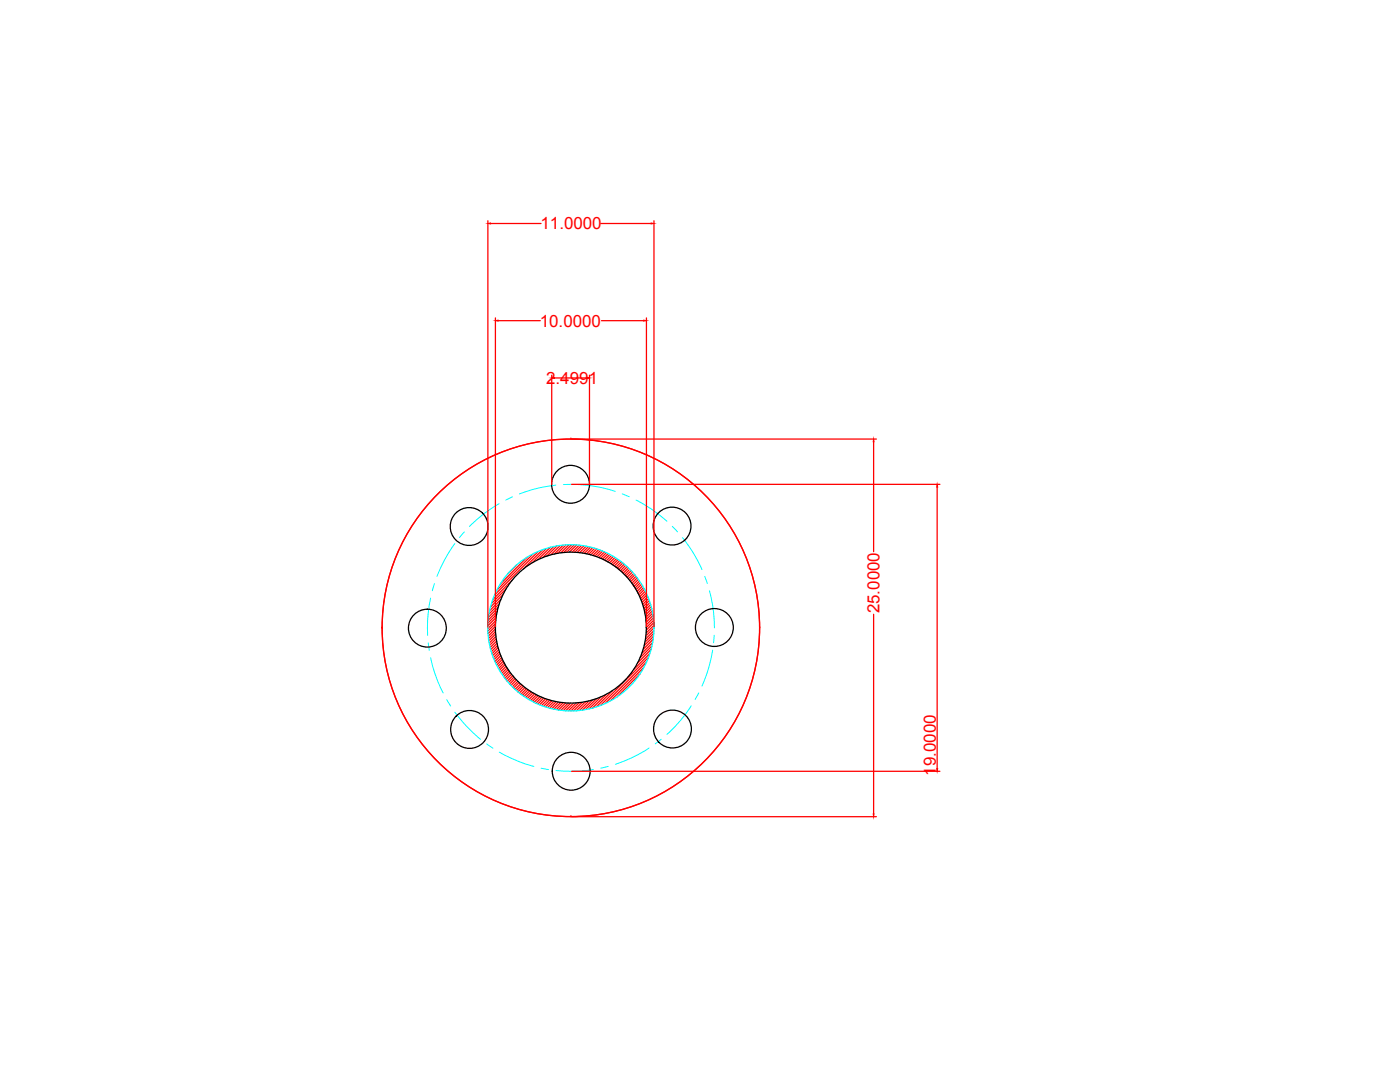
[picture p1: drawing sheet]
<svg xmlns="http://www.w3.org/2000/svg" width="279mm" height="216mm" viewBox="0 0 279 216" stroke-linecap="round" stroke-linejoin="round" font-family="sans-serif">
<defs><g id="words">
<g font-size="3.4" fill="#f00">
<text x="107.9" y="45.8">11.0000</text>
<text x="107.7" y="65.2">10.0000</text>
<text x="109" y="76.6">2.4991</text>
<text x="175.5" y="122.4" transform="rotate(-90 175.5 122.4)">25.0000</text>
<text x="186.7" y="154.8" transform="rotate(-90 186.7 154.8)">19.0000</text>
</g>
</g></defs>
<!-- layer: 0 -->
<g fill="none" stroke="#0ff" stroke-width=".2">
<path d="M102.3 99.1l-1.4 .7M110.9 96.8h-.1a26.8 26.8 0 0 0-7.1 1.8M113.9 96.6l-1.5 .1M115.4 96.7h.1a29.2 29.2 0 0 1 7.3 1.3M124.2 98.6l1.4 .5M126.9 99.8l.4 .2a28.3 28.3 0 0 1 5.8 4M85.9 119.3a27.7 27.7 0 0 0-.6 7.5M86.7 116.4l-.4 1.5M90.8 108.5l-.6 .7a30.2 30.2 0 0 0-3 5.8M92.7 106.1l-1 1.2M99.6 100.5l-.4 .3a28.1 28.1 0 0 0-5.5 4.3M134.2 105l1 1.1"/>
<path d="M136.2 107.3l.5 .7a27.3 27.3 0 0 1 3.4 5.6M140.7 115l.5 1.4M141.6 117.9a27.6 27.6 0 0 1 1 7.4M85.5 128.3l.2 1.5M85.9 131.2l.1 .2a27.6 27.6 0 0 0 2.4 6.9M89.2 139.6l.7 1.3M139.4 138.3l-.7 1.3M142.2 129.7v.2a29.5 29.5 0 0 1-2.1 7M142.5 126.7l-.1 1.5M90.8 142.1l.3 .5a28.3 28.3 0 0 0 4.8 4.9M97.1 148.4l1.3 .9M99.6 150.1l.9 .5a29.3 29.3 0 0 0 6 2.3"/>
<path d="M108 153.3l1.5 .3M118.4 153.5a28.6 28.6 0 0 1-7.4 .3M121.4 152.9l-1.5 .4M129.5 149.3l-.8 .5a30 30 0 0 1-5.9 2.7M132 147.5l-1.2 .9M137.9 140.8l-.3 .6a27.7 27.7 0 0 1-4.5 5.1"/>
</g>
<g fill="none" stroke="#f00" stroke-width=".25">
<path d="M97.4 44v81.1M97.9 44.6h10.1M119.9 44.6h10.1M130.5 44v81.1M98.9 63.4v61.7M99.4 64h8.4M110.1 74.9v21.8M110.7 75.4h6.4M117.6 74.9v21.8M120 64h8.5M129 63.4v61.7M113.9 87.6h.1"/>
<path d="M114.1 96.6h73.5M114.1 87.6h60.8M174.3 88.1v22M187 97.2v56.2M99.9 119.6l-2.2 2.3M100.4 118.7l-2.5 2.5M101 117.5l-2.9 2.9M102.3 115.7l-3.9 3.9M103.1 112.7l-1.8 1.8M105.2 111.2l-5.3 5.3M106.4 110.5l-7.2 7.2M107.4 110l-8.7 8.7"/>
<path d="M108.3 109.7l-3.9 3.9M109.1 109.4l-2.9 2.9M109.8 109.2l-2.5 2.5M110.5 109.1l-2.2 2.2M111.2 108.9l-2.1 2.1M111.8 108.8l-1.9 1.9M112.4 108.8l-1.8 1.8M113 108.7l-1.7 1.7M113.5 108.7l-1.6 1.6M114.1 108.7l-1.6 1.5M114.6 108.7l-1.5 1.5M115.1 108.7l-1.5 1.5"/>
<path d="M115.6 108.8l-1.4 1.4M116.1 108.8l-1.4 1.4M116.5 108.9l-1.3 1.3M117 109l-1.3 1.3M117.4 109.1l-1.2 1.2M117.9 109.2l-1.3 1.2M118.3 109.3l-1.2 1.2M118.7 109.4l-1.2 1.2M119.1 109.5l-1.2 1.2M119.5 109.7l-1.2 1.1M119.9 109.8l-1.2 1.2M120.3 110l-1.2 1.1"/>
<path d="M120.7 110.1l-1.2 1.2M121 110.3l-1.1 1.1M121.4 110.5l-1.2 1.1M121.7 110.6l-1.1 1.1M122.1 110.8l-1.1 1.1M122.4 111l-1.1 1.1M122.7 111.2l-1.1 1.1M123.1 111.4l-1.1 1.1M123.4 111.7l-1.1 1M123.7 111.9l-1.1 1M124 112.1l-1.1 1.1M124.3 112.3l-1.1 1.1"/>
<path d="M124.6 112.6l-1.1 1M124.9 112.8l-1.1 1.1M125.2 113.1l-1.1 1M125.4 113.3l-1 1.1M125.7 113.6l-1 1M126 113.9l-1.1 1M126.2 114.1l-1 1.1M126.5 114.4l-1.1 1.1M126.7 114.7l-1.1 1.1M126.9 115l-1 1.1M127.2 115.3l-1.1 1.1M127.4 115.6l-1.1 1.1"/>
<path d="M127.6 115.9l-1 1.1M127.8 116.2l-1.1 1.1M128 116.6l-1 1.1M128.2 116.9l-1.1 1.1M128.4 117.2l-1.1 1.1M128.6 117.6l-1.1 1.1M128.8 117.9l-1.1 1.2M129 118.3l-1.2 1.1M129.1 118.7l-1.1 1.1M129.3 119l-1.2 1.2M129.5 119.4l-1.2 1.2M129.6 119.8l-1.2 1.2"/>
<path d="M76.3 125.3h.1M98.9 125l-1.5 1.4M98.9 125.5l-1.4 1.4M98.9 124.4l-1.5 1.5M98.9 126l-1.4 1.4M98.9 126.5l-1.3 1.4M98.9 123.8l-1.5 1.6M99 127l-1.4 1.3M99 123.2l-1.6 1.7M99 127.5l-1.3 1.3M99.1 122.6l-1.7 1.7M99.1 127.9l-1.3 1.3"/>
<path d="M99.2 128.4l-1.3 1.2M99.2 121.9l-1.8 1.8M99.3 128.8l-1.2 1.2M99.4 129.2l-1.2 1.3M99.4 121.2l-1.9 1.9M99.5 129.6l-1.2 1.2M99.7 120.5l-2.1 2M99.7 130l-1.2 1.2M99.8 130.5l-1.2 1.1M99.9 130.8l-1.1 1.2M100.1 131.2l-1.2 1.2M100.2 131.6l-1.1 1.1"/>
<path d="M100.4 131.9l-1.1 1.2M100.6 132.3l-1.1 1.1M100.8 132.6l-1.1 1.1M101 133l-1.1 1.1M101.2 133.3l-1.1 1.1M101.4 133.6l-1.1 1.1M101.6 133.9l-1.1 1.1M101.8 134.2l-1 1.1M102.1 134.6l-1.1 1M102.3 134.9l-1.1 1M102.6 135.1l-1.1 1.1M102.8 135.4l-1.1 1.1"/>
<path d="M103.1 135.7l-1.1 1.1M103.3 136l-1 1M103.6 136.2l-1.1 1.1M103.9 136.5l-1.1 1.1M104.2 136.7l-1.1 1.1M104.5 137l-1.1 1M104.8 137.2l-1.1 1.1M105.1 137.4l-1.1 1.1M105.4 137.6l-1.1 1.1M105.7 137.9l-1.1 1.1M106 138.1l-1.1 1.1M106.3 138.3l-1.1 1.1"/>
<path d="M106.7 138.5l-1.1 1.1M107 138.6l-1.1 1.2M107.4 138.8l-1.1 1.2M107.8 139l-1.2 1.1M108.1 139.1l-1.1 1.2M108.5 139.3l-1.2 1.2M108.9 139.4l-1.2 1.2M109.3 139.6l-1.2 1.2M109.7 139.7l-1.2 1.2M110.1 139.8l-1.2 1.3M110.5 139.9l-1.2 1.3M117.5 139.9l-1.9 1.9"/>
<path d="M118.2 139.7l-2 2M119 139.4l-2.1 2.2M119.9 139.1l-2.4 2.4M120.9 138.6l-2.7 2.7M122.2 137.8l-3.2 3.3M127.7 134.5l-4.6 4.6M128.5 133.1l-6.7 6.8M129.1 132.1l-8.4 8.3M129.4 131.2l-9.6 9.6M129.7 120.2l-1.2 1.2M129.7 130.3l-3.2 3.3M129.9 120.6l-1.3 1.3"/>
<path d="M129.9 129.6l-2.6 2.6M130 121.1l-1.3 1.2M130.1 121.5l-1.3 1.2M130.1 128.9l-2.3 2.3M130.2 121.9l-1.3 1.3M130.3 122.3l-1.4 1.4M130.3 128.2l-2.2 2.1M130.3 122.8l-1.3 1.4M130.3 127.6l-1.9 2M130.4 123.3l-1.4 1.4M130.4 127l-1.8 1.8M130.5 123.8l-1.5 1.4"/>
<path d="M130.5 124.2l-1.5 1.5M130.5 126.4l-1.8 1.7M130.5 124.8l-1.5 1.5M130.5 125.3l-1.6 1.6M130.5 125.8l-1.7 1.7M151.6 125.3h.1M174.3 122.6v39.8M111 140l-1.3 1.3M111.4 140.1l-1.3 1.3M111.9 140.2l-1.3 1.3M112.4 140.2l-1.4 1.4M112.9 140.3l-1.4 1.4"/>
<path d="M113.4 140.3l-1.5 1.4M113.9 140.3l-1.5 1.5M114.1 153.9h73.5M114.4 140.3l-1.5 1.5M115 140.3l-1.6 1.5M115.6 140.2l-1.7 1.7M116.2 140.1l-1.7 1.7M116.8 140l-1.8 1.8M113.9 163h.1M114.1 163h60.8"/>
<circle cx="113.9" cy="125.3" r="37.7"/>
</g>
<!-- layer: small circle -->
<g fill="none" stroke="#000" stroke-width=".25">
<circle cx="113.9" cy="96.6" r="3.8"/>
<circle cx="93.6" cy="105.1" r="3.8"/>
<circle cx="134.1" cy="105" r="3.8"/>
<circle cx="85.3" cy="125.3" r="3.8"/>
<circle cx="113.9" cy="125.2" r="15.1"/>
<circle cx="142.6" cy="125.2" r="3.8"/>
<circle cx="93.7" cy="145.6" r="3.8"/>
<circle cx="114" cy="153.9" r="3.8"/>
<circle cx="134.2" cy="145.5" r="3.8"/>
</g>
<!-- layer: 0 -->
<circle cx="113.9" cy="125.3" r="16.6" fill="none" stroke="#0ff" stroke-width=".25"/>
<g fill="#f00" stroke="#f00" stroke-width=".2">
<path d="M174.3 87.6l.1 .5h-.1z"/>
<path d="M174.3 162.4h.1l-.1 .6z"/>
<path d="M117.1 75.3l.5 .1-.5 .1z"/>
<path d="M110.1 75.4l.6-.1v.2z"/>
<path d="M130 44.5l.5 .1-.5 .1z"/>
<path d="M97.4 44.6l.5-.1v.2z"/>
<path d="M128.5 63.9l.5 .1-.5 .1z"/>
<path d="M98.9 64l.5-.1v.2z"/>
<path d="M187 96.6l.1 .6h-.2z"/>
<path d="M186.9 153.4h.2l-.1 .5z"/>
</g>
<use href="#words"/>
</svg>
